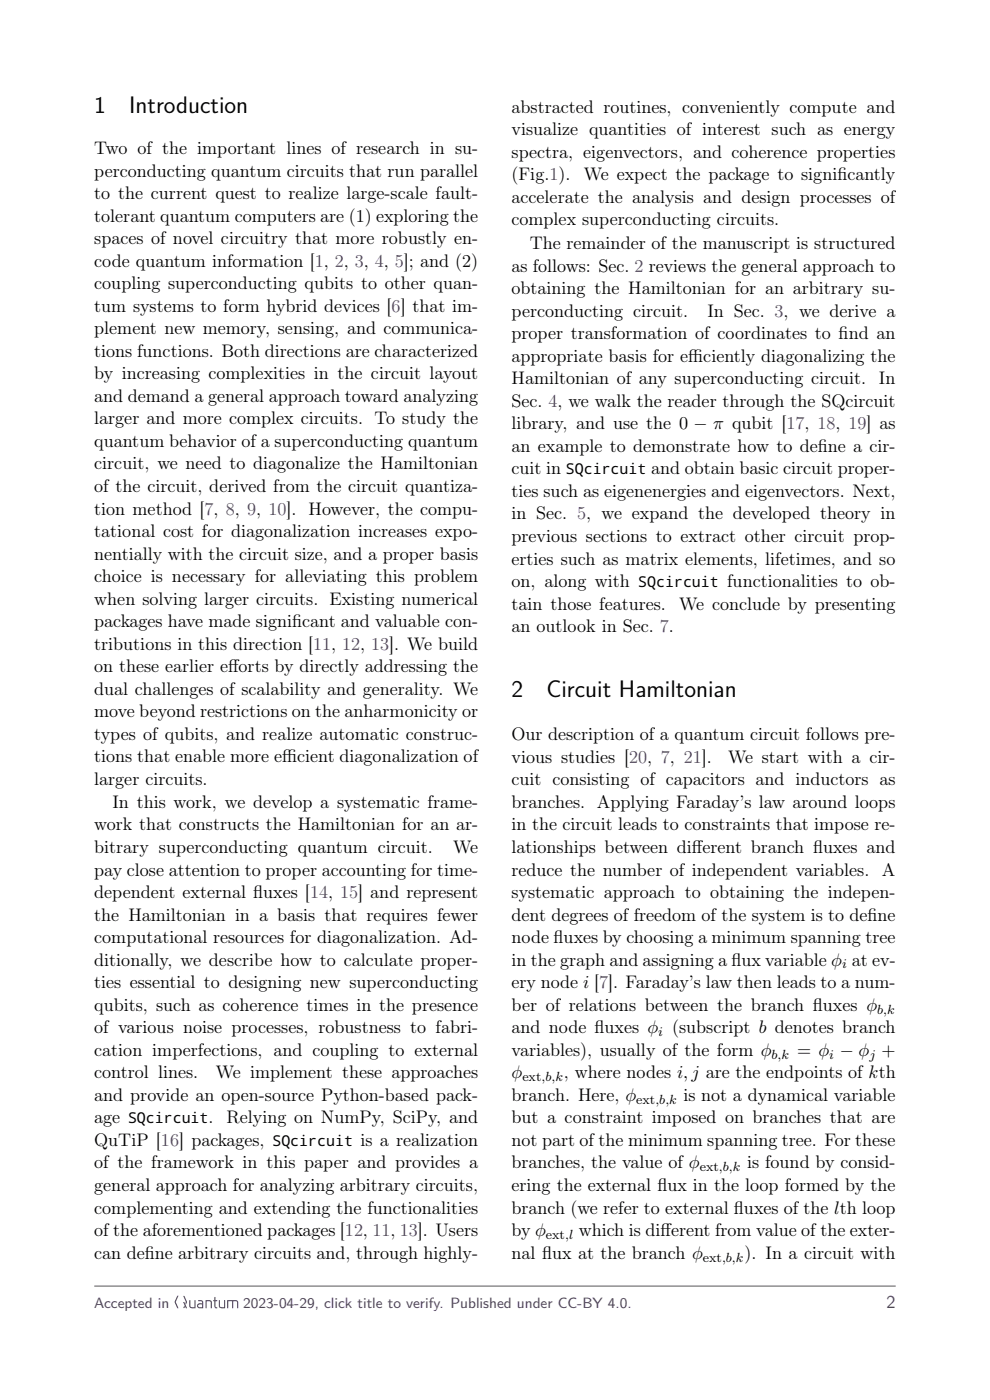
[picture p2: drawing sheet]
<svg xmlns="http://www.w3.org/2000/svg" width="210mm" height="297mm" viewBox="0 0 210 297" stroke-linecap="round" stroke-linejoin="round" font-family="sans-serif">
<defs><g id="words">
<g font-size="5.1">
<text x="20" y="23.9">1</text>
<text x="27.4" y="23.9">Introduction</text>
<text x="108.5" y="147.9">2</text>
<text x="115.9" y="147.9">Circuit Hamiltonian</text>
</g>
<g font-size="3.8">
<text x="108.5" y="23.9">abstracted routines, conveniently compute and</text>
<text x="108.5" y="28.6">visualize quantities of interest such as energy</text>
<text x="20" y="32.7">Two of the important lines of research in su-</text>
<text x="108.5" y="33.4">spectra, eigenvectors, and coherence properties</text>
<text x="20" y="37.5">perconducting quantum circuits that run parallel</text>
<text x="108.5" y="38.2">(Fig.1).</text>
<text x="123.8" y="38.2">We expect the package to signif</text>
<text x="177.6" y="38.2">icantly</text>
<text x="20" y="42.2">to the current quest to realize large-scale fault-</text>
<text x="20" y="47">tolerant quantum computers are (1) exploring the</text>
<text x="108.5" y="43">accelerate the analysis and design processes of</text>
<text x="108.5" y="47.8">complex superconducting circuits.</text>
<text x="20" y="51.8">spaces of novel circuitry that more robustly en-</text>
<text x="112.4" y="52.8">The remainder of the manuscript is structured</text>
<text x="20" y="56.6">code quantum information [1, 2, 3, 4, 5]; and (2)</text>
<text x="108.5" y="57.6">as follows: Sec. 2 reviews the general approach to</text>
<text x="20" y="61.4">coupling superconducting qubits to other quan-</text>
<text x="108.5" y="62.4">obtaining the Hamiltonian for an arbitrary su-</text>
<text x="20" y="66.1">tum systems to form hybrid devices [6] that im-</text>
<text x="20" y="70.9">plement new memory, sensing, and communica-</text>
<text x="108.5" y="67.2">perconducting circuit.</text>
<text x="108.5" y="72">proper transformation of coordinates to f</text>
<text x="150.1" y="67.2">In Sec. 3, we derive a</text>
<text x="177.9" y="72">ind an</text>
<text x="20" y="75.7">tions functions. Both directions are characterized</text>
<text x="108.5" y="76.7">appropriate basis for ef</text>
<text x="146" y="76.7">f</text>
<text x="146" y="76.7">iciently diagonalizing the</text>
<text x="20" y="80.5">by increasing complexities in the circuit layout</text>
<text x="108.5" y="81.5">Hamiltonian of any superconducting circuit.</text>
<text x="186.4" y="81.5">In</text>
<text x="20" y="85.3">and demand a general approach toward analyzing</text>
<text x="108.5" y="86.3">Sec. 4, we walk the reader through the SQcircuit</text>
<text x="20" y="90">larger and more complex circuits. To study the</text>
<text x="20" y="94.8">quantum behavior of a superconducting quantum</text>
<text x="108.5" y="91.1">library, and use the 0 − π qubit [17, 18, 19] as</text>
<text x="108.5" y="95.9">an example to demonstrate how to def</text>
<text x="173.5" y="95.9">ine a cir-</text>
<text x="20" y="99.6">circuit, we need to diagonalize the Hamiltonian</text>
<text x="108.5" y="100.6">cuit in</text>
<text x="138.1" y="100.6">and obtain basic circuit proper-</text>
<text x="20" y="104.4">of the circuit, derived from the circuit quantiza-</text>
<text x="108.5" y="105.4">ties such as eigenenergies and eigenvectors. Next,</text>
<text x="20" y="109.2">tion method [7, 8, 9, 10]. However, the compu-</text>
<text x="20" y="113.9">tational cost for diagonalization increases expo-</text>
<text x="108.5" y="110.2">in Sec. 5, we expand the developed theory in</text>
<text x="20" y="118.7">nentially with the circuit size, and a proper basis</text>
<text x="108.5" y="115">previous sections to extract other circuit prop-</text>
<text x="108.5" y="119.8">erties such as matrix elements, lifetimes, and so</text>
<text x="20" y="123.5">choice is necessary for alleviating this problem</text>
<text x="108.5" y="124.5">on, along with</text>
<text x="154.2" y="124.5">functionalities to ob-</text>
<text x="20" y="128.3">when solving larger circuits. Existing numerical</text>
<text x="108.5" y="129.3">tain those features.</text>
<text x="144.1" y="129.3">We conclude by presenting</text>
<text x="20" y="133.1">packages have made signif</text>
<text x="20" y="137.8">tributions in this direction [11, 12, 13]. We build</text>
<text x="62" y="133.1">icant and valuable con-</text>
<text x="108.5" y="134.1">an outlook in Sec. 7.</text>
<text x="20" y="142.6">on these earlier ef</text>
<text x="48.4" y="142.6">forts by directly addressing the</text>
<text x="20" y="147.4">dual challenges of scalability and generality. We</text>
<text x="20" y="152.2">move beyond restrictions on the anharmonicity or</text>
<text x="20" y="157">types of qubits, and realize automatic construc-</text>
<text x="20" y="161.7">tions that enable more ef</text>
<text x="59.8" y="161.7">f</text>
<text x="59.8" y="161.7">icient diagonalization of</text>
<text x="108.5" y="157.1">Our description of a quantum circuit follows pre-</text>
<text x="108.5" y="161.8">vious studies [20, 7, 21].</text>
<text x="154.4" y="161.8">We start with a cir-</text>
<text x="20" y="166.5">larger circuits.</text>
<text x="108.5" y="166.6">cuit consisting of capacitors and inductors as</text>
<text x="23.8" y="171.4">In this work, we develop a systematic frame-</text>
<text x="108.5" y="171.4">branches. Applying Faraday’s law around loops</text>
<text x="20" y="176.2">work that constructs the Hamiltonian for an ar-</text>
<text x="108.5" y="176.2">in the circuit leads to constraints that impose re-</text>
<text x="20" y="181">bitrary superconducting quantum circuit.</text>
<text x="20" y="185.7">pay close attention to proper accounting for time-</text>
<text x="96.1" y="181">We</text>
<text x="108.5" y="181">lationships between dif</text>
<text x="108.5" y="185.7">reduce the number of independent variables. A</text>
<text x="146.8" y="181">ferent branch f</text>
<text x="172.5" y="181">luxes and</text>
<text x="20" y="190.5">dependent external f</text>
<text x="53.7" y="190.5">luxes [14, 15] and represent</text>
<text x="108.5" y="190.5">systematic approach to obtaining the indepen-</text>
<text x="20" y="195.3">the Hamiltonian in a basis that requires fewer</text>
<text x="108.5" y="195.3">dent degrees of freedom of the system is to def</text>
<text x="184" y="195.3">ine</text>
<text x="20" y="200.1">computational resources for diagonalization. Ad-</text>
<text x="108.5" y="200.1">node f</text>
<text x="117.4" y="200.1">luxes by choosing a minimum spanning tree</text>
<text x="20" y="204.9">ditionally, we describe how to calculate proper-</text>
<text x="20" y="209.6">ties essential to designing new superconducting</text>
<text x="108.5" y="204.9">in the graph and assigning a f</text>
<text x="108.5" y="209.6">ery node i [7]. Faraday’s law then leads to a num-</text>
<text x="155.2" y="204.9">lux variable ϕ at ev-</text>
<text x="20" y="214.4">qubits, such as coherence times in the presence</text>
<text x="108.5" y="214.4">ber of relations between the branch f</text>
<text x="172.4" y="214.4">luxes ϕ</text>
<text x="20" y="219.2">of various noise processes, robustness to fabri-</text>
<text x="108.5" y="219.2">and node f</text>
<text x="126.1" y="219.2">luxes ϕ</text>
<text x="142.6" y="219.2">(subscript b denotes branch</text>
<text x="20" y="224">cation imperfections, and coupling to external</text>
<text x="108.5" y="224">variables), usually of the form ϕ</text>
<text x="169.1" y="224">= ϕ − ϕ +</text>
<text x="20" y="228.8">control lines.</text>
<text x="20" y="233.5">and provide an open-source Python-based pack-</text>
<text x="45.8" y="228.8">We implement these approaches</text>
<text x="108.5" y="233.5">branch. Here, ϕ</text>
<text x="108.5" y="228.8">ϕ</text>
<text x="119.6" y="228.8">, where nodes i,j are the endpoints of kth</text>
<text x="145" y="233.5">is not a dynamical variable</text>
<text x="20" y="238.3">age</text>
<text x="44.2" y="238.3">.</text>
<text x="48.1" y="238.3">Relying on NumPy, SciPy, and</text>
<text x="108.5" y="238.3">but a constraint imposed on branches that are</text>
<text x="20" y="243.1">QuTiP [16] packages,</text>
<text x="76.4" y="243.1">is a realization</text>
<text x="108.5" y="243.1">not part of the minimum spanning tree. For these</text>
<text x="20" y="247.9">of the framework in this paper and provides a</text>
<text x="108.5" y="247.9">branches, the value of ϕ</text>
<text x="158.5" y="247.9">is found by consid-</text>
<text x="20" y="252.7">general approach for analyzing arbitrary circuits,</text>
<text x="20" y="257.4">complementing and extending the functionalities</text>
<text x="108.5" y="252.7">ering the external f</text>
<text x="108.5" y="257.4">branch (we refer to external f</text>
<text x="139.4" y="252.7">lux in the loop formed by the</text>
<text x="155.7" y="257.4">luxes of the lth loop</text>
<text x="20" y="262.2">of the aforementioned packages [12, 11, 13]. Users</text>
<text x="108.5" y="262.2">by ϕ</text>
<text x="122.8" y="262.2">which is dif</text>
<text x="140.1" y="262.2">ferent from value of the exter-</text>
<text x="20" y="267">can def</text>
<text x="30.7" y="267">ine arbitrary circuits and, through highly-</text>
<text x="108.5" y="267">nal f</text>
<text x="115" y="267">lux at the branch ϕ</text>
<text x="157.9" y="267">). In a circuit with</text>
</g>
<g font-size="3.8" fill="#53257f">
<text x="37" y="277.5">Quantum</text>
<text x="188.1" y="277.5">2</text>
</g>
<g font-size="3.2">
<text x="120" y="100.6">SQcircuit</text>
<text x="135.4" y="124.5">SQcircuit</text>
<text x="27.2" y="238.3">SQcircuit</text>
<text x="57.8" y="243.1">SQcircuit</text>
</g>
<g font-size="3.2" fill="#53257f">
<text x="20" y="277.5">Accepted in</text>
<text x="51.6" y="277.5">2023-04-29, click title to verify. Published under CC-BY 4.0.</text>
</g>
<g font-size="2.8">
<text x="178.6" y="205.4">i</text>
<text x="186.1" y="215">b,k</text>
<text x="139.6" y="219.8">i</text>
<text x="163.7" y="224.6">b,k</text>
<text x="175.9" y="224.6">i</text>
<text x="184.4" y="224.6">j</text>
<text x="110.8" y="229.4">ext,b,k</text>
<text x="135" y="234.2">ext,b,k</text>
<text x="148.4" y="248.5">ext,b,k</text>
<text x="115.8" y="262.8">ext,l</text>
<text x="149.1" y="267.6">ext,b,k</text>
</g>
</g></defs>
<path d="M20 272.8h170" fill="none" stroke="#555" stroke-width=".21"/>
<use href="#words"/>
</svg>
